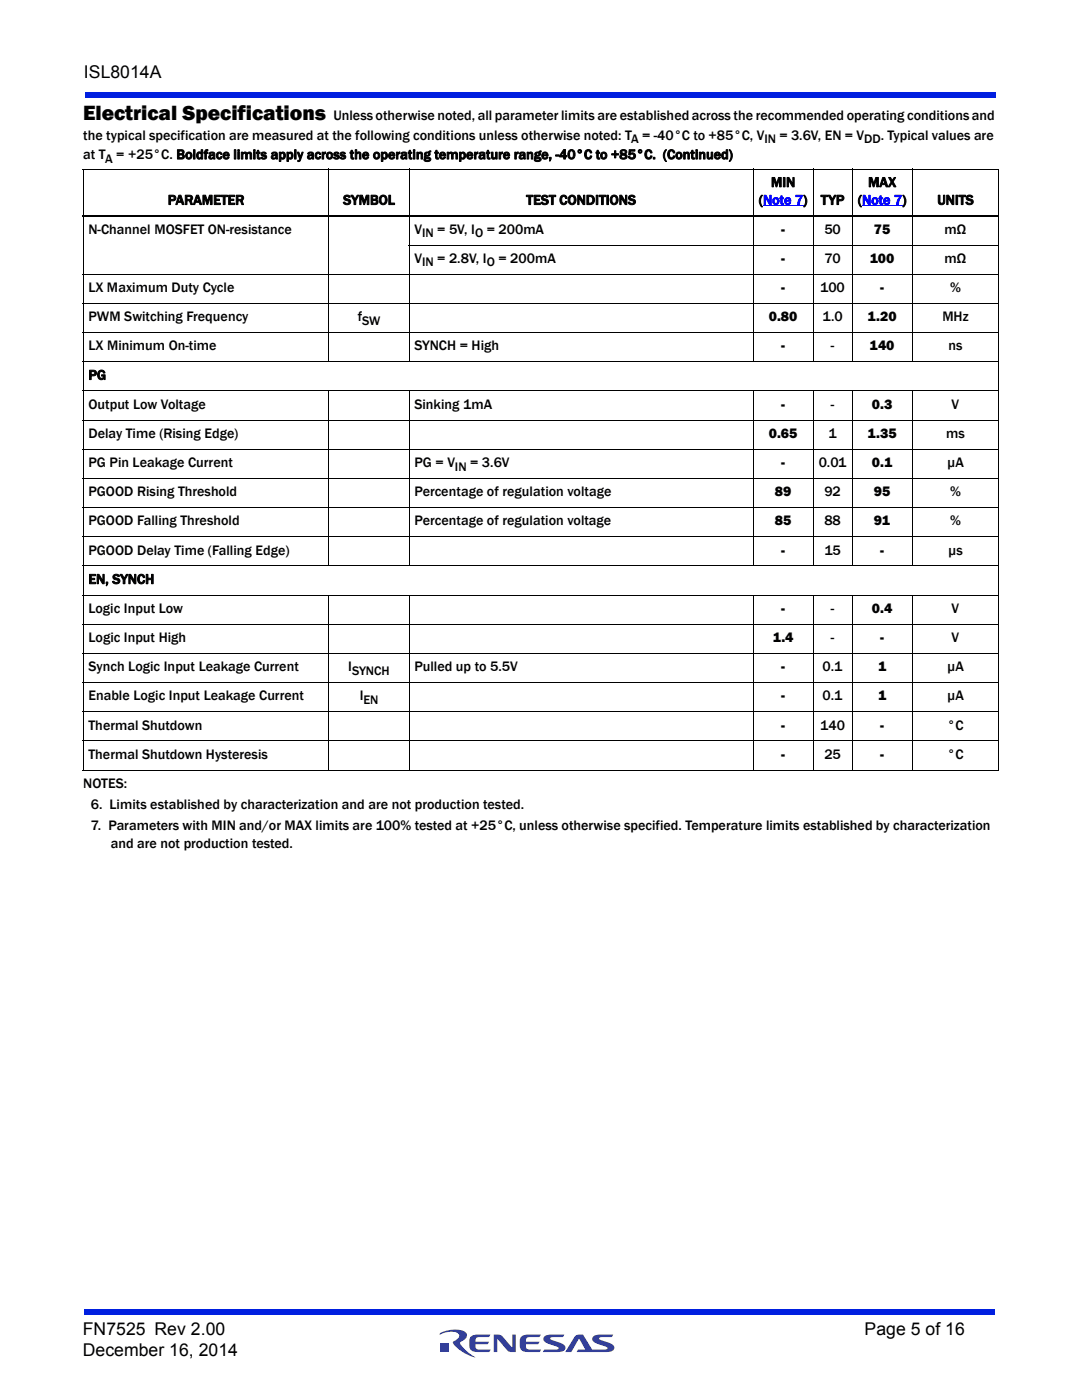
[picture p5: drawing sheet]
<svg xmlns="http://www.w3.org/2000/svg" width="216mm" height="279mm" viewBox="0 0 216 279" stroke-linecap="round" stroke-linejoin="round" font-family="sans-serif">
<defs><g id="words">
<text font-size="4.2" x="16.6" y="24">Electrical Specifications</text>
<g font-size="3.5">
<text x="16.7" y="15.6">ISL8014A</text>
<text x="16.5" y="266.5">FN7525 Rev 2.00</text>
<text x="172.5" y="266.5">Page 5 of 16</text>
<text x="16.5" y="270.7">December 16, 2014</text>
</g>
<g font-size="2.8">
<text x="66.5" y="24">Unless otherwise noted, all parameter limits are established across the recommended operating conditions and</text>
<text x="16.6" y="27.9">the typical specification are measured at the following conditions unless otherwise noted: T</text>
<text x="128.1" y="27.9">= -40°C to +85°C, V</text>
<text x="155.5" y="27.9">= 3.6V, EN = V</text>
<text x="175.8" y="27.9">. Typical values are</text>
<text x="16.6" y="31.8">at T</text>
<text x="33.5" y="40.8">PARAMETER</text>
<text x="68.5" y="40.8">SYMBOL</text>
<text x="105" y="40.8">TEST CONDITIONS</text>
<text x="151.4" y="40.8">(Note 7)</text>
<text x="153.8" y="37.3">MIN</text>
<text x="163.8" y="40.8">TYP</text>
<text x="171.2" y="40.8">(Note 7)</text>
<text x="173.2" y="37.3">MAX</text>
<text x="187" y="40.8">UNITS</text>
<text x="17.7" y="46.7">N-Channel MOSFET ON-resistance</text>
<text x="82.7" y="46.7">V</text>
<text x="155.9" y="46.7">-</text>
<text x="164.5" y="46.7">50</text>
<text x="174.4" y="46.7">75</text>
<text x="188.5" y="46.7">mΩ</text>
<text x="82.7" y="52.5">V</text>
<text x="155.9" y="52.5">-</text>
<text x="164.5" y="52.5">70</text>
<text x="173.5" y="52.5">100</text>
<text x="188.5" y="52.5">mΩ</text>
<text x="17.7" y="58.3">LX Maximum Duty Cycle</text>
<text x="155.9" y="58.3">-</text>
<text x="163.7" y="58.3">100</text>
<text x="175.6" y="58.3">-</text>
<text x="189.6" y="58.3">%</text>
<text x="17.7" y="64.1">PWM Switching Frequency</text>
<text x="71.4" y="64.1">f</text>
<text x="153.4" y="64.1">0.80</text>
<text x="164.1" y="64.1">1.0</text>
<text x="173.1" y="64.1">1.20</text>
<text x="188" y="64.1">MHz</text>
<text x="17.7" y="69.9">LX Minimum On-time</text>
<text x="82.7" y="69.9">SYNCH = High</text>
<text x="155.9" y="69.9">-</text>
<text x="165.8" y="69.9">-</text>
<text x="173.5" y="69.9">140</text>
<text x="189.3" y="69.9">ns</text>
<text x="17.7" y="75.8">PG</text>
<text x="17.7" y="81.6">Output Low Voltage</text>
<text x="82.7" y="81.6">Sinking 1mA</text>
<text x="155.9" y="81.6">-</text>
<text x="165.8" y="81.6">-</text>
<text x="174" y="81.6">0.3</text>
<text x="189.9" y="81.6">V</text>
<text x="17.7" y="87.4">Delay Time (Rising Edge)</text>
<text x="153.4" y="87.4">0.65</text>
<text x="165.3" y="87.4">1</text>
<text x="173.1" y="87.4">1.35</text>
<text x="188.8" y="87.4">ms</text>
<text x="17.7" y="93.2">PG Pin Leakage Current</text>
<text x="82.7" y="93.2">PG = V</text>
<text x="155.9" y="93.2">-</text>
<text x="163.4" y="93.2">0.01</text>
<text x="174" y="93.2">0.1</text>
<text x="189" y="93.2">µA</text>
<text x="17.7" y="99">PGOOD Rising Threshold</text>
<text x="82.7" y="99">Percentage of regulation voltage</text>
<text x="154.6" y="99">89</text>
<text x="164.5" y="99">92</text>
<text x="174.4" y="99">95</text>
<text x="189.6" y="99">%</text>
<text x="17.7" y="104.9">PGOOD Falling Threshold</text>
<text x="82.7" y="104.9">Percentage of regulation voltage</text>
<text x="154.6" y="104.9">85</text>
<text x="164.5" y="104.9">88</text>
<text x="174.4" y="104.9">91</text>
<text x="189.6" y="104.9">%</text>
<text x="17.7" y="110.7">PGOOD Delay Time (Falling Edge)</text>
<text x="155.9" y="110.7">-</text>
<text x="164.5" y="110.7">15</text>
<text x="175.6" y="110.7">-</text>
<text x="189.2" y="110.7">µs</text>
<text x="17.7" y="116.5">EN, SYNCH</text>
<text x="17.7" y="122.3">Logic Input Low</text>
<text x="155.9" y="122.3">-</text>
<text x="165.8" y="122.3">-</text>
<text x="174" y="122.3">0.4</text>
<text x="189.9" y="122.3">V</text>
<text x="17.7" y="128.1">Logic Input High</text>
<text x="154.2" y="128.1">1.4</text>
<text x="165.8" y="128.1">-</text>
<text x="175.6" y="128.1">-</text>
<text x="189.9" y="128.1">V</text>
<text x="17.7" y="134">Synch Logic Input Leakage Current</text>
<text x="69.5" y="134">I</text>
<text x="82.7" y="134">Pulled up to 5.5V</text>
<text x="155.9" y="134">-</text>
<text x="164.1" y="134">0.1</text>
<text x="175.2" y="134">1</text>
<text x="189" y="134">µA</text>
<text x="17.7" y="139.8">Enable Logic Input Leakage Current</text>
<text x="71.8" y="139.8">I</text>
<text x="155.9" y="139.8">-</text>
<text x="164.1" y="139.8">0.1</text>
<text x="175.2" y="139.8">1</text>
<text x="189" y="139.8">µA</text>
<text x="17.7" y="145.6">Thermal Shutdown</text>
<text x="155.9" y="145.6">-</text>
<text x="163.7" y="145.6">140</text>
<text x="175.6" y="145.6">-</text>
<text x="189" y="145.6">°C</text>
<text x="17.7" y="151.4">Thermal Shutdown Hysteresis</text>
<text x="155.9" y="151.4">-</text>
<text x="164.5" y="151.4">25</text>
<text x="175.6" y="151.4">-</text>
<text x="189" y="151.4">°C</text>
<text x="16.6" y="157.2">NOTES:</text>
<text x="18.1" y="161.5">6. Limits established by characterization and are not production tested.</text>
<text x="18.1" y="165.7">7. Parameters with MIN and/or MAX limits are 100% tested at +25°C, unless otherwise specified. Temperature limits established by characterization</text>
<text x="22.1" y="169.2">and are not production tested.</text>
</g>
<g font-size="2.5">
<text x="125.9" y="28.6">A</text>
<text x="152.5" y="28.6">IN</text>
<text x="172.4" y="28.6">DD</text>
<text x="21" y="32.4">A = +25°C. Boldface limits apply across the operating temperature range, -40°C to +85°C. (Continued)</text>
<text x="84.2" y="47.3">IN = 5V, IO = 200mA</text>
<text x="84.2" y="53.2">IN = 2.8V, IO = 200mA</text>
<text x="72.3" y="64.8">SW</text>
<text x="90.8" y="93.9">IN = 3.6V</text>
<text x="70.3" y="134.7">SYNCH</text>
<text x="72.5" y="140.5">EN</text>
</g>
</g></defs>
<g fill="#333f99">
<path d="M98.5 266.3h.7a1.2 1.2 0 0 1 1.1 .5l1.9 2.2v-2.7h.7v3.5h-.7a1.04 1.04 0 0 1-1-.4l-2-2.2v2.6h-.7z"/>
<path d="M93.9 266.8l.8-.4 3.2-.1-.3 .5-2.3 .1a.7 .7 0 0 0-.4 .9h2.7l-.4 .5h-2.3v.4l.2 .5 .2 .1h2.6l-.3 .5h-2.3a1.36 1.36 0 0 1-1.7-1.2l.1-1.5z"/>
<path d="M104 266.8l.8-.4 3.1-.1-.3 .5-2.3 .1a.7 .7 0 0 0-.3 .9h2.7l-.4 .5h-2.3v.4l.1 .5 .3 .1h2.6l-.3 .5h-2.3a1.36 1.36 0 0 1-1.7-1.2l.1-1.5z"/>
<path d="M108.6 266.7l.8-.3 3.2-.1-.3 .5-2.5 .2v.3l.6 .2a3.4 3.4 0 0 1 2.4 1.3 .85 .85 0 0 1-1 1h-3.5l.4-.5h2.1l.6-.1v-.3l-.6-.2a3.4 3.4 0 0 1-2.4-1.3l.1-.5z"/>
<path d="M114.8 266.6a1.8 1.8 0 0 1 1.5-.3l1.9 3h2.3l.7-.1v-.3l-.6-.2a3.4 3.4 0 0 1-2.4-1.3 .85 .85 0 0 1 1-1l3.2-.1-.3 .5-2.5 .2v.3l.6 .2a3.4 3.4 0 0 1 2.4 1.3 .85 .85 0 0 1-1 1h-6.5l.3-.4 1.4-.1-1.2-2.1-1.6 2.6h-1.2z"/>
<path d="M88 268h1.6v1.7h-1.6z"/>
<path d="M87.8 266.1a5.6 5.6 0 0 1 5.1-.2 1.19 1.19 0 0 1-.8 1.8l-.3 .3a6.8 6.8 0 0 0 3 2.9 7.1 7.1 0 0 1-4.4-3l.5-.4a.81 .81 0 0 0 .7-.8 .81 .81 0 0 0-.6-.8 5.3 5.3 0 0 0-3.3 .4z"/>
</g>
<g fill="#001fe0">
<path d="M16.9 261.3h181.7v1h-181.7z"/>
<path d="M16.9 18.4h181.7v1h-181.7z"/>
</g>
<path d="M152.3 41.1h8M172 41.1h8" fill="none" stroke="#00f" stroke-width=".2"/>
<g fill="none" stroke="#000" stroke-width=".2">
<path d="M16.6 33.7h182.7M16.6 33.8v119.8M65.6 33.7v38.5M81.6 33.7v38.5M150.3 33.7v38.5M162.3 33.7v38.5M170 33.7v38.5M182 33.7v38.5M199.3 33.8v119.8M16.6 54.7h182.7M81.6 48.9h117.7M16.6 60.6h182.7"/>
<path d="M16.6 66.4h182.7M16.6 72.2h182.7M16.6 78h182.7M65.6 78v35M81.6 78v35M150.3 78v35M162.3 78v35M170 78v35M182 78v35M16.6 83.8h182.7M16.6 89.7h182.7M16.6 95.5h182.7"/>
<path d="M16.6 101.3h182.7M16.6 107.1h182.7M16.6 112.9h182.7M16.6 118.8h182.7M65.6 118.7v35M81.6 118.7v35M150.3 118.7v35M162.3 118.7v35M170 118.7v35M182 118.7v35M16.6 124.6h182.7M16.6 130.4h182.7"/>
<path d="M16.6 136.2h182.7M16.6 142h182.7M16.6 147.9h182.7M16.6 153.7h182.7"/>
</g>
<path d="M16.6 43.1h182.7" fill="none" stroke="#000" stroke-width=".36"/>
<use href="#words"/>
</svg>
